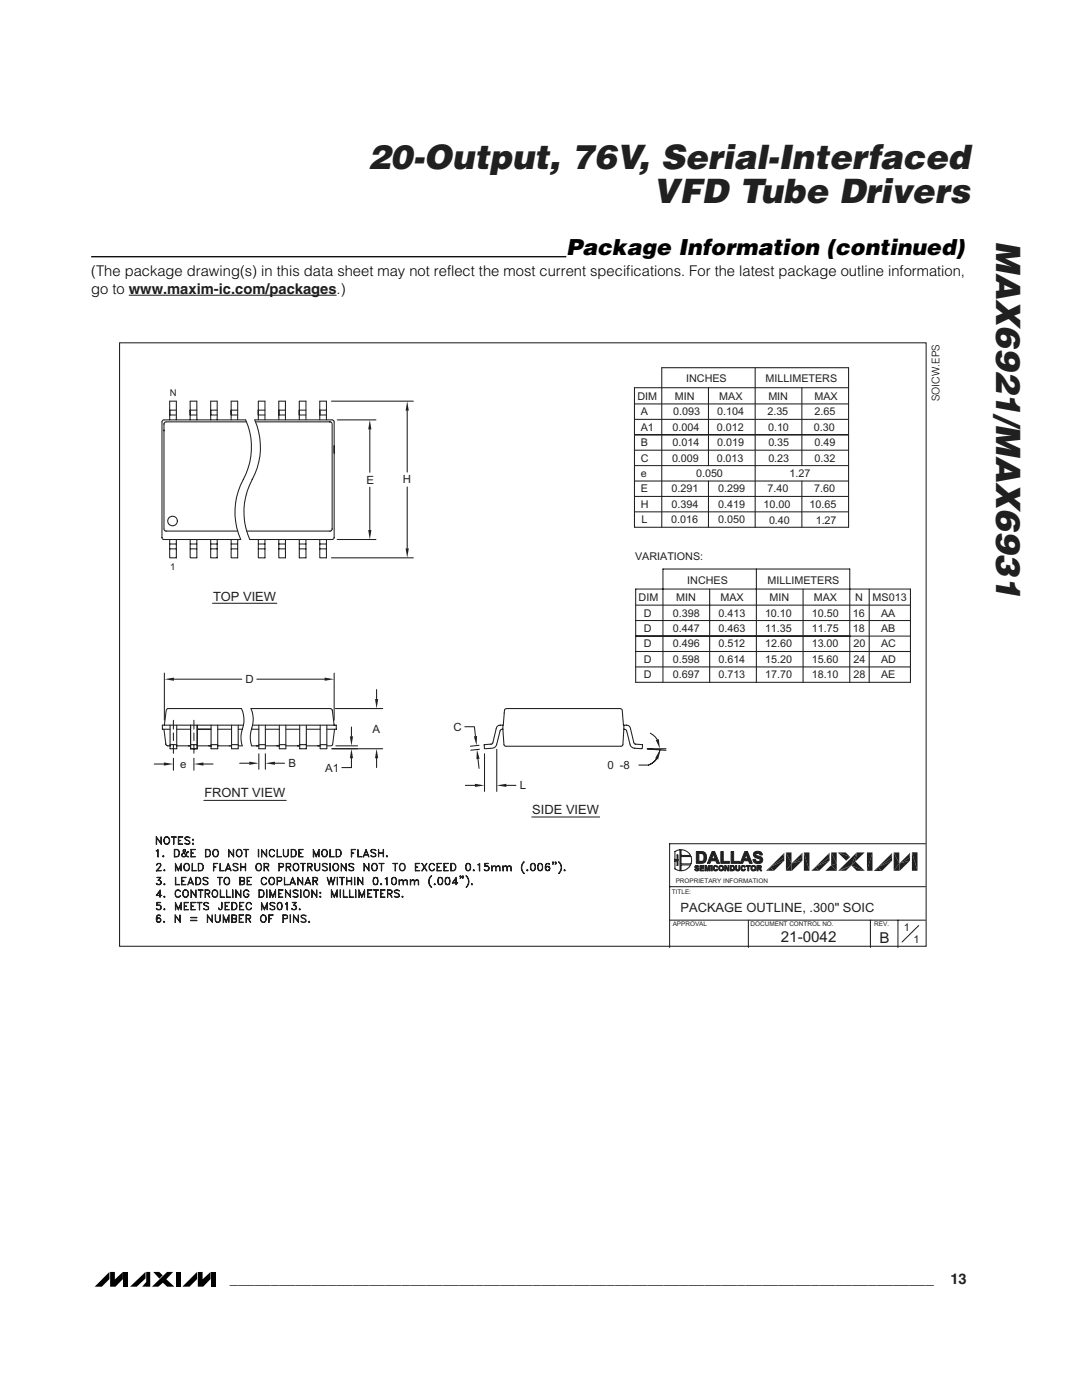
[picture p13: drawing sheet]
<svg xmlns="http://www.w3.org/2000/svg" width="216mm" height="279mm" viewBox="0 0 216 279" stroke-linecap="round" stroke-linejoin="round" font-family="sans-serif">
<defs><g id="words">
<g font-size="6.7" fill="#231f20">
<text x="73.4" y="33.8">20-Output, 76V, Serial-Interfaced</text>
<text x="130.3" y="40.5">VFD Tube Drivers</text>
<text x="198.8" y="48.1" transform="rotate(90 198.8 48.1)">MAX6921/MAX6931</text>
</g>
<text font-size="4.4" x="113" y="50.8">Package Information (continued)</text>
<g font-size="3" fill="#231f20">
<text x="155.8" y="188.1">21-0042</text>
<text x="175.5" y="188.2">B</text>
</g>
<g font-size="2.9">
<text x="18.2" y="55.1">(The package drawing(s) in this data sheet may not reflect the most current specifications. For the latest package outline information,</text>
<text x="18.2" y="58.6">go to www.maxim-ic.com/packages.)</text>
</g>
<g font-size="2.9" fill="#231f20">
<text x="45.9" y="256.3">______________________________________________________________________________________</text>
<text x="189.6" y="256.3">13</text>
</g>
<g font-size="2.6" fill="#231f20">
<text x="42.5" y="119.8">TOP VIEW</text>
<text x="40.8" y="159.2">FRONT VIEW</text>
<text x="106.2" y="162.5">SIDE VIEW</text>
<text x="135.8" y="181.9">PACKAGE OUTLINE, .300&quot; SOIC</text>
</g>
<g font-size="2.3" fill="#231f20">
<text x="73.1" y="96.5">E</text>
<text x="80.4" y="96.5">H</text>
<text x="49" y="136.3">D</text>
<text x="74.3" y="146.2">A</text>
<text x="90.5" y="145.8">C</text>
<text x="36" y="153.3">e</text>
<text x="57.5" y="153.1">B</text>
<text x="64.9" y="154">A1</text>
<text x="121.2" y="153.5">0 -8</text>
<text x="103.7" y="157.5">L</text>
</g>
<g font-size="2.1" fill="#231f20">
<text x="136.9" y="76.3">INCHES</text>
<text x="152.7" y="76.3">MILLIMETERS</text>
<text x="127.2" y="79.8">DIM</text>
<text x="127.9" y="82.9">A</text>
<text x="134.3" y="82.9">0.093</text>
<text x="134.7" y="79.8">MIN</text>
<text x="143.1" y="82.9">0.104</text>
<text x="143.5" y="79.8">MAX</text>
<text x="153.1" y="82.9">2.35</text>
<text x="153.3" y="79.8">MIN</text>
<text x="162.5" y="79.8">MAX</text>
<text x="162.5" y="82.9">2.65</text>
<text x="127.9" y="89.1">B</text>
<text x="127.9" y="86">A1</text>
<text x="134.2" y="89.1">0.014</text>
<text x="134.2" y="86">0.004</text>
<text x="143" y="86">0.012</text>
<text x="143.1" y="89.1">0.019</text>
<text x="153.3" y="86">0.10</text>
<text x="153.3" y="89.1">0.35</text>
<text x="162.4" y="86">0.30</text>
<text x="162.5" y="89.1">0.49</text>
<text x="127.9" y="95.2">e</text>
<text x="127.9" y="92.1">C</text>
<text x="134.1" y="92.1">0.009</text>
<text x="138.9" y="95.2">0.050</text>
<text x="143" y="92.1">0.013</text>
<text x="153.3" y="92.1">0.23</text>
<text x="157.6" y="95.2">1.27</text>
<text x="162.5" y="92.1">0.32</text>
<text x="127.9" y="101.4">H</text>
<text x="127.9" y="98.3">E</text>
<text x="134" y="101.4">0.394</text>
<text x="134" y="98.3">0.291</text>
<text x="143.3" y="101.4">0.419</text>
<text x="143.3" y="98.3">0.299</text>
<text x="152.4" y="101.4">10.00</text>
<text x="153.2" y="98.3">7.40</text>
<text x="161.5" y="101.4">10.65</text>
<text x="162.5" y="98.3">7.60</text>
<text x="128" y="104.4">L</text>
<text x="133.9" y="104.4">0.016</text>
<text x="143.3" y="104.4">0.050</text>
<text x="153.4" y="104.6">0.40</text>
<text x="162.8" y="104.6">1.27</text>
<text x="126.7" y="111.7">VARIATIONS:</text>
<text x="127.4" y="120">DIM</text>
<text x="134.9" y="120">MIN</text>
<text x="137.1" y="116.5">INCHES</text>
<text x="143.8" y="119.9">MAX</text>
<text x="153.2" y="116.5">MILLIMETERS</text>
<text x="153.6" y="120">MIN</text>
<text x="162.4" y="119.9">MAX</text>
<text x="170.6" y="120">N</text>
<text x="174.1" y="120">MS013</text>
<text x="128.5" y="123.1">D</text>
<text x="134.2" y="123.1">0.398</text>
<text x="143.4" y="123.1">0.413</text>
<text x="152.6" y="123.1">10.10</text>
<text x="162" y="123.1">10.50</text>
<text x="170.2" y="123.1">16</text>
<text x="175.8" y="123.1">AA</text>
<text x="128.5" y="129.2">D</text>
<text x="128.5" y="126.2">D</text>
<text x="134.2" y="129.2">0.496</text>
<text x="134.2" y="126.2">0.447</text>
<text x="143.4" y="129.2">0.512</text>
<text x="143.4" y="126.2">0.463</text>
<text x="152.6" y="126.2">11.35</text>
<text x="152.7" y="129.2">12.60</text>
<text x="162" y="129.2">13.00</text>
<text x="162" y="126.2">11.75</text>
<text x="170.2" y="126.2">18</text>
<text x="170.3" y="129.2">20</text>
<text x="175.8" y="129.2">AC</text>
<text x="175.8" y="126.2">AB</text>
<text x="128.5" y="132.3">D</text>
<text x="128.5" y="135.4">D</text>
<text x="134.2" y="132.3">0.598</text>
<text x="134.2" y="135.4">0.697</text>
<text x="143.4" y="132.3">0.614</text>
<text x="143.4" y="135.4">0.713</text>
<text x="152.7" y="132.3">15.20</text>
<text x="152.7" y="135.4">17.70</text>
<text x="162" y="132.3">15.60</text>
<text x="162" y="135.4">18.10</text>
<text x="170.3" y="132.3">24</text>
<text x="170.3" y="135.4">28</text>
<text x="175.8" y="132.3">AD</text>
<text x="175.8" y="135.4">AE</text>
<text x="180.3" y="185.7">1</text>
<text x="182.3" y="188.2">1</text>
</g>
<text font-size="2.1" x="187.4" y="80.1" transform="rotate(-90 187.4 80.1)">SOICW.EPS</text>
<g font-size="1.9" fill="#231f20">
<text x="33.9" y="79">N</text>
<text x="33.9" y="113.7">1</text>
</g>
<g font-size="1.3" fill="#231f20">
<text x="134.1" y="178.3">TITLE:</text>
<text x="134.8" y="176.3">PROPRIETARY INFORMATION</text>
<text x="134.2" y="184.9">APPROVAL</text>
<text x="149.8" y="184.9">DOCUMENT CONTROL NO.</text>
<text x="174.4" y="184.9">REV.</text>
</g>
</g></defs>
<path d="M21.8 253.8v1.5l-1.5 1.5h-1.4zM22 253.8l.9 .1v1.4l1.6-1.5v1.5l-1.5 1.5h-1zM24.7 253.9h.9v2.9h-.9zM26 256.8l3-3v1.3l-1.7 1.7zM29.2 253.8h.8v3h-1.6l.8-1zM30.6 253.8h1.2l.7 .7-.7 .7zM30.3 256.8l3-3h1.2l-1.3 1.5 1.6 1.5h-1.5l-.8-.8-.9 .8zM35.1 253.9h1v2.9h-1zM39.3 253.8v1.5l-1.5 1.5h-1.4zM39.5 253.9l.9-.1v1.5l1.6-1.5v1.5l-1.5 1.5h-1zM42.2 253.8h.9v3h-.9z" fill="#000"/>
<path d="M18.2 51.2h94.8" fill="none" stroke="#000" stroke-width=".26"/>
<path d="M25.7 58.9h41.5" fill="none" stroke="#1c1c1c" stroke-width=".2"/>
<path d="M18.1 63h175.3v131.4h-175.3z" fill-rule="evenodd" fill="#fff"/>
<path d="M23.9 68.4h160.9v120.5h-160.9zM133.6 177h51.1M184.7 168.4h-51.1v20.7M133.6 183.6h51.1M149.3 183.6v5.5M173.7 183.6v5.5M179.2 183.6v5.5M183.3 184.7l-3.3 3.3" fill="none" stroke="#231f20" stroke-width=".21"/>
<path d="M164.7 173.8h2.3" fill="none" stroke="#231f20" stroke-width=".2"/>
<g fill="#231f20">
<path d="M170.9 173.8h1.6z"/>
<path d="M175.2 173l.8 .8z"/>
<path d="M175.2 173l.7 .8h-1.2z"/>
<path d="M174.4 173.8l.8-.8-.5 .8z"/>
<path d="M153.7 173l.8 .8z"/>
<path d="M153.7 173l.6 .8h-1.1z"/>
<path d="M152.9 173.8l.8-.8-.5 .8z"/>
<path d="M162.7 173l.8 .8z"/>
<path d="M162.7 173l.6 .8h-1.1z"/>
<path d="M161.9 173.8l.8-.8-.5 .8z"/>
<path d="M168.7 173.8l1.2-1.1z"/>
<path d="M167.6 173.8l2.3-1.1-1.2 1.1z"/>
<path d="M167.3 173.8l2.6-1.1-2.3 1.1z"/>
<path d="M169.9 172.7l2.6 1.1h-1.6z"/>
<path d="M164.7 173.8l1.1-1.1 1.2 1.1z"/>
<path d="M165.8 172.7l1.2-.4v1.5z"/>
<path d="M157.9 172.3l.1 1.5h-.1z"/>
<path d="M157.9 172.3v1.5h-1.1z"/>
<path d="M179.4 172.3l.1 1.5h-.1z"/>
<path d="M179.4 172.3v1.5h-1.1z"/>
<path d="M169.9 172.7l.8-.8 1.8 1.9z"/>
<path d="M175.2 173l2.8-1.2-2 2z"/>
<path d="M153.7 173l2.8-1.2-2 2z"/>
<path d="M157.9 172.3l2.2-.5-2.1 2z"/>
<path d="M162.7 173l2.8-1.2-2 2z"/>
<path d="M179.4 172.3l2.2-.5-2.1 2z"/>
<path d="M175.2 173l2.8-1.9v.7z"/>
<path d="M162.7 173l2.8-1.9v.7z"/>
<path d="M157.9 172.3l2.2-1.2v.7z"/>
<path d="M153.7 173l2.8-1.9v.7z"/>
<path d="M179.4 172.3l2.2-1.2v.7z"/>
<path d="M175.2 173l2.6-2.6 .2 .7z"/>
<path d="M157.9 172.3l2-1.9 .2 .7z"/>
<path d="M153.7 173l2.6-2.6 .2 .7z"/>
<path d="M165.3 170.4l.2 .7-2.8 1.9z"/>
<path d="M179.4 172.3l2-1.9 .2 .7z"/>
<path d="M177.8 170.4l.2-.2v.9z"/>
<path d="M156.5 170.2v.9l-.2-.7z"/>
<path d="M165.3 170.4l.2-.2v.9z"/>
<path d="M159.9 170.4l.2-.2v.9z"/>
<path d="M181.6 170.2v.9l-.2-.7z"/>
<path d="M165.8 170.1h1.2v2.2z"/>
<path d="M165.8 170.1l1.2 2.2-1.2 .4z"/>
<path d="M167.1 170.1l2.5 .9-.8 .8z"/>
<path d="M160.4 170.1h1.1v3.7z"/>
<path d="M160.4 170.1l1.1 3.7h-1.1z"/>
<path d="M156.8 170.1h1.1v2.2z"/>
<path d="M156.8 170.1l1.1 2.2-1.1 1.5z"/>
<path d="M174.1 170.1v3.7h-1.1z"/>
<path d="M173 170.1h1.1l-1.1 3.7z"/>
<path d="M167.1 170.1h1.6l.9 .9z"/>
<path d="M171 170.1h1.5l-1.8 1.8z"/>
<path d="M170.9 170.1l-.2 1.8z"/>
<path d="M170.9 170.1l-.2 1.8-.8 .8z"/>
<path d="M167.3 173.8l3.6-3.7-1 2.6z"/>
<path d="M178.3 170.1h1.1v2.2z"/>
<path d="M178.3 170.1l1.1 2.2-1.1 1.5z"/>
<path d="M182 170.1h1.1v3.7z"/>
<path d="M182 170.1l1.1 3.7h-1.1z"/>
</g>
<g fill="none" stroke="#231f20" stroke-width=".21">
<path d="M141.4 77.4v15.5M150.7 73.4v31.8M160 77.4v15.5M169.3 77.4h-42.7v27.8h42.7v-31.8h-37.3v31.8M32.5 83.8h16.5a14 14 0 0 1-1 13 13.6 13.6 0 0 0 0 10.9h-15.3l-.3-.2-.1-23.3zM33.9 81.9v.9v-.9M33.9 83.8v-3.7h1.3v3.7M33.9 82.8h1.3M33.9 81.9h1.3M37.9 81.9v.9v-.9M37.9 83.8v-3.7h1.4v3.7M37.9 82.8h1.4"/>
<path d="M37.9 81.9h1.4M42 81.9v.9v-.9M42 83.8v-3.7h1.3v3.7M42 82.8h1.3M42 81.9h1.3M46.1 82.8v-.9v.9h1.3M46.1 81.9h1.3M46.1 83.8v-3.7h1.3v3.7M49.2 84.2h-16.1l-.3 .2-.1 .2 .1 21.2 .3 .2h14.3M50.8 83.8h15.5l.3 .2 .1 23.3-.1 .2-.3 .2h-16.5a13.9 13.9 0 0 1 1.1-13.1 13.4 13.4 0 0 0-.1-10.8zM51 84.2h14.9l.3 .2 .1 21.2-.2 .3-.2 .1h-16.7M51.5 81.9v.9v-.9"/>
<path d="M51.5 82.8h1.4M51.5 81.9h1.4M51.5 83.8v-3.7h1.4v3.7M55.6 81.9v.9v-.9M55.6 83.8v-3.7h1.4v3.7M55.6 82.8h1.4M55.6 81.9h1.4M59.7 81.9v.9v-.9M59.7 83.8v-3.7h1.3v3.7M59.7 82.8h1.3M59.7 81.9h1.3M63.8 81.9v.9v-.9"/>
<path d="M63.8 82.8h1.3M63.8 81.9h1.3M63.8 83.8v-3.7h1.3v3.7M66.1 80.1h16.4M81.3 82v12.2M81.3 97.2v12.2M126.6 86.8h42.7h-42.7M126.6 99.1h42.7M126.6 80.6h42.7M126.6 83.7h42.7M126.6 89.8h42.7M126.6 92.9h42.7"/>
<path d="M126.6 96h42.7M141.4 96v9.2M160 96v9.2M33.9 107.7v3.6h1.3v-3.6M33.9 108.6h1.3M33.9 109.5h1.3M37.9 107.7v3.6h1.4v-3.6M37.9 108.6h1.4M37.9 109.5h1.4M42 107.7v3.6h1.3v-3.6M42 108.6h1.3M42 109.5h1.3"/>
<path d="M46.1 107.7v3.6h1.3v-3.6M46.1 108.6h1.3M46.1 109.5h1.3M51.5 107.7v3.6h1.4v-3.6M51.5 108.6h1.4M51.5 109.5h1.4M55.6 107.7v3.6h1.4v-3.6M55.6 108.6h1.4M55.6 109.5h1.4M59.7 107.7v3.6h1.3v-3.6M59.7 108.6h1.3M59.7 109.5h1.3"/>
<path d="M63.8 107.7v3.6h1.3v-3.6M63.8 108.6h1.3M63.8 109.5h1.3M66.1 111.3h16.4M126.6 102.2h42.7M126.8 117.6h54.9v18.6h-54.9zM141.6 117.6v18.6M150.9 113.6v22.6M160.2 117.6v18.6M173.4 117.6v18.6M42.4 120.4h12.8M126.8 130h54.9"/>
<path d="M126.8 123.8h54.9M126.8 120.8h54.9M126.8 133.1h54.9M132.3 136.2v-22.6h37.3v22.6M169.6 126.9h-42.8h54.9M32.7 145.5l.4 3 .2 .3h.6M32.8 144.7l.4-2.9 .4-.4h14.6a5.9 5.9 0 0 1 0 4.7 5.5 5.5 0 0 0 .1 2.7h-.8M33.9 144.7v4.7h1.4v-4.7M33.9 148.6h1.4M34.6 143.7v1.8M34.6 146.3v1.5M34.6 148.6v1.7"/>
<path d="M35.3 148.8h2.7M35.3 145.5h2.7M38 144.7v4.7h1.4v-4.7M38 148.6h1.4M38.7 143.7v1.8M38.7 146.3v1.5M38.7 148.6v1.7M39.4 145.5h2.7h-2.7M39.4 148.8h2.7M40.7 159.7h16.4M42.1 144.7v4.7h1.3v-4.7M42.1 148.6h1.3"/>
<path d="M43.4 148.8h2.8M43.4 145.5h2.8M46.2 144.7v4.7h1.3v-4.7M46.2 148.6h1.3M47.5 145.5h.9M48.6 144.7h-16.2v.8h1.5M50.2 145.5h1.4M50.4 144.7h16.7v.8h-1.9M51.6 144.7v4.7h1.3v-4.7M51.6 148.6h1.3M52.9 148.8h2.8M52.9 145.5h2.8"/>
<path d="M55.7 144.7v4.7h1.3v-4.7M55.7 148.6h1.3M57 148.8h2.8h-.5M57 145.5h2.8M59.8 144.7v4.7h1.3v-4.7M59.8 148.6h1.3M61.1 148.8h2.8M61.1 145.5h2.8M63.9 144.7v4.7h1.3v-4.7M63.9 148.6h1.3M66.7 144.7l-.4-2.9-.4-.4h-15.8a5.9 5.9 0 0 1 0 4.6 5.4 5.4 0 0 0 .1 2.8h1.4M66.8 145.5l-.5 3.2-.3 .1h-.8"/>
<path d="M100.3 145.5l-.3 .1-.2 .3-.7 2.6a.98 .98 0 0 1-.9 .8l-1.5 .1-.1-.8M100.3 145.5l.3 3.1v.2l.4 .1h23.1l.2-.3 .2-3.1M100.3 144.7v.8M100.4 144.7a1.14 1.14 0 0 0-1.3 .4l-.8 3.3-.1 .1-1.6 .1M100.6 142.3h.1M101.1 141.4h22.7l.4 .4 .2 2.9M124.5 144.7a1.01 1.01 0 0 1 1.3 .7l.7 3 .2 .1 1.5 .1-.1 .8-1.5-.1a.97 .97 0 0 1-.9-.8l-.7-2.6-.2-.3-.3-.1zM31.2 167l.9 1.3 .1-1.3v1.5l-.9-1.3-.1 1.3zM31.2 169.8l.3-.3v1.5v-1.4zM31.3 173.7l.9 .1h-1l.8-.9a.3 .3 0 0 0-.2-.5h-.4l-.1 .2 .2-.3 .5 .1 .1 .2v.3l-.8 .9M31.3 178.7h1h-1.1l.8-1.1v1.5l-.1-1.3-.6 .9M31.3 176.4l.2 .1"/>
<path d="M31.6 175.6a.51 .51 0 0 1 .6 .5 .51 .51 0 0 1-.4 .5 .51 .51 0 0 1-.6-.3h.1a.48 .48 0 0 0 .4 .2 .48 .48 0 0 0 .4-.3M31.8 175.7l.3 .4v.3l-.3 .1M32.1 175.1h-.8h.8l-.5 .6M32.1 175.1l-.6 .6 .5 .1 .1 .2M32.5 170.9l.1-.1 .1 .1-.1 .1zM32.6 170.9h.1M32.7 173.6h.1l.1 .1-.1 .1zM32.7 176.4h.1l.1 .1-.1 .1zM32.7 178.9h.1l.1 .1-.1 .1zM32.8 173.6v.1zM32.8 176.4v.1zM32.8 178.9v.1z"/>
<path d="M32.8 167.2a.56 .56 0 0 1 .7-.2 .56 .56 0 0 1 .4 .6v.3a.58 .58 0 0 1-.6 .6 .58 .58 0 0 1-.6-.6zM33 167.2a.51 .51 0 0 1 .8 .4 .66 .66 0 0 1-.6 .8 .79 .79 0 0 1-.2-1.2zM34.2 167l1 .1zM34.7 167.1v1.4v-1.4M34.8 169.5h.5a.8 .8 0 0 1 .5 .8 .8 .8 0 0 1-.5 .7h-.5zM34.9 169.6a.72 .72 0 0 1 .8 .5 .72 .72 0 0 1-.4 .8h-.4zM35 172.3l.6 1.3 .6-1.3v1.5l-.1-1.2-.5 1.2-.5-1.2-.1 1.2zM35 175.1l.1 1.4 .8 .1h-.9zM35.1 177.8a.52 .52 0 0 1 .5-.2 .52 .52 0 0 1 .4 .3 .54 .54 0 0 0-.6-.2 .54 .54 0 0 0-.4 .5 .65 .65 0 0 0 .7 .8l.3-.3a.54 .54 0 0 1-.6 .4 .54 .54 0 0 1-.5-.6zM35.6 167h.9l-.8 .1v1.3l.8 .1h-.9zM35.7 167.7h.4l-.4 .1M36.2 175.1h.9h-.8v1.4l.8 .1h-.9z"/>
<path d="M36.3 175.8h.5l-.5 .1M36.6 169.6h.4M36.6 177.8a.69 .69 0 0 1 1 .1 .69 .69 0 0 1-.1 1 .69 .69 0 0 1-1-.1 .69 .69 0 0 1 .1-1zM36.7 169.6l-.1 .3 .2 .4 .8 .7a1.48 1.48 0 0 1-1-1.4h.4v.3l-.6 .5a.3 .3 0 0 0 .1 .5h.5l.3-.8 .3-.1-.3 .1M36.8 177.7a.52 .52 0 0 1 .7 .5 .62 .62 0 0 1-.5 .8 .76 .76 0 0 1-.2-1.3zM36.8 172.5l.2-.1a.73 .73 0 0 1 .8 .6 .73 .73 0 0 1-.7 .8l-.3-.2-.1-.4zM36.9 167.2a.68 .68 0 0 1 1 0l-.4-.1-.5 .1v.3l.7 .3a.4 .4 0 0 1 .1 .6l-.5 .1-.4-.2 .4 .1 .5-.1v-.4l-.8-.3zM36.9 169.6l.1 .3-.2 .2a.71 .71 0 0 0-.6 .6l.3 .3a.9 .9 0 0 0 .9-.9M37 172.4a.52 .52 0 0 1 .8 .5 .66 .66 0 0 1-.6 .8 .79 .79 0 0 1-.2-1.3zM37.6 176.2h.9M37.7 176.1h.7M38 175.1l.6 1.5-.6-1.3-.5 1.3z"/>
<path d="M38.1 169.5h.9l-.8 .1v1.3l.8 .1h-.9zM38.1 177.6l1 1.3v-1.3v1.5l-.9-1.3-.1 1.3zM38.2 170.2h.4l-.4 .1M38.3 172.3l.1 1.4 .8 .1h-.9zM38.4 167.6l.2-.1v.2h-.1zM38.4 168.4l.2-.1v.1zM38.5 167.6l.1 .1zM38.5 168.4h.1zM39.1 175.1h.5a.8 .8 0 0 1 .5 .7 .8 .8 0 0 1-.5 .8h-.5zM39.1 175.1h.5a.75 .75 0 0 1 .4 .7 .75 .75 0 0 1-.4 .7h-.5zM39.6 172.3h.5a.8 .8 0 0 1 .5 .8 .8 .8 0 0 1-.5 .7h-.5zM39.6 177.6l.9 .1z"/>
<path d="M39.6 172.4h.5a.75 .75 0 0 1 .4 .6 .75 .75 0 0 1-.4 .7h-.5zM40 177.7v1.4l.1-1.4M40.6 175.1h.5l.4 .2-.4-.2-.5 .2v.3l.8 .4 .1 .4a.68 .68 0 0 1-1 0l.4 .1 .5-.1-.1-.5-.7-.3-.1-.3zM41 169.5h.5a.8 .8 0 0 1 .5 .8 .8 .8 0 0 1-.5 .7h-.5zM41 178.3l.7-.1v-.5h-.7l-.1 1.4v-1.5l.9 .1 .1 .4-.2 .2-.7 .1M41.1 169.6a.72 .72 0 0 1 .8 .5 .72 .72 0 0 1-.4 .8h-.4zM41.4 178.4l.5 .7-.5-.7M42.4 177.8a.69 .69 0 0 1 1 .1 .69 .69 0 0 1-.1 1 .69 .69 0 0 1-1-.1 .69 .69 0 0 1 .1-1zM42.6 172.3h.8l-.7 .1v1.4zM42.6 177.7a.55 .55 0 0 1 .8 .5 .65 .65 0 0 1-.6 .8 .79 .79 0 0 1-.2-1.3zM42.7 173h.4l-.4 .1M42.7 169.6a.71 .71 0 0 1 .9 .7 .71 .71 0 0 1-.9 .6l-.3-.5v-.3z"/>
<path d="M42.7 169.6a.51 .51 0 0 1 .8 .5 .66 .66 0 0 1-.6 .8 .79 .79 0 0 1-.2-1.3zM43.4 175.1h.9zM43.8 175.1v1.5l.1-1.5M43.9 172.3v1.4l.8 .1h-.8zM43.9 177.6l.1 1.4 .8 .1h-.9zM44.8 175.3l.2-.2a.73 .73 0 0 1 .9 .7 .73 .73 0 0 1-.8 .8l-.3-.2-.1-.4zM45 175.2a.49 .49 0 0 1 .8 .4 .66 .66 0 0 1-.5 .9 .71 .71 0 0 1-.6-.5 .71 .71 0 0 1 .3-.8zM45.1 173.4h.9M45.2 177.6v1.4l.8 .1h-.8zM45.2 173.4h.7M45.5 172.3l.6 1.5-.6-1.3-.5 1.3zM45.6 169.5l1 1.3v-1.3v1.5l-.9-1.3-.1 1.3z"/>
<path d="M46.4 177.6l.1 1.5zM46.6 172.4l.5-.1 .4 .2h-.2a.51 .51 0 0 0-.7 0v.3l.7 .3a.39 .39 0 0 1 .2 .4 .39 .39 0 0 1-.4 .3l-.6-.2 .3 .1 .6-.1-.1-.5-.7-.3-.1-.3zM47.1 177.6l.9 1.3 .1-1.3v1.5l-1-1.3v1.3zM47.4 169.6a.71 .71 0 0 1 .9 .7 .71 .71 0 0 1-.9 .6l-.3-.5v-.3zM47.4 169.6a.51 .51 0 0 1 .8 .5 .66 .66 0 0 1-.6 .8 .79 .79 0 0 1-.2-1.3zM47.9 175.8l.7-.1v-.5l-.7-.1v1.4l.7-.1v-.5h-.7M48 172.3l.1 1.5zM48.1 173h.8M48.1 173.1h.8M48.4 175.8l.4 .3-.1 .3-.3 .2h-.5v-1.5l.8 .1 .1 .4-.4 .3M48.6 169.5l1 .1zM48.7 177.8a.52 .52 0 0 1 .5-.2 .52 .52 0 0 1 .5 .3 .54 .54 0 0 0-.6-.2 .54 .54 0 0 0-.5 .5v.3a.5 .5 0 0 0 .4 .5 .5 .5 0 0 0 .6-.3v-.2l-.3-.1h.4a.55 .55 0 0 1-.5 .7 .55 .55 0 0 1-.6-.6z"/>
<path d="M48.9 172.3l.1 1.5zM49.1 169.6v1.4l.1-1.4M49.3 175.1h.9h-.8v1.4l.8 .1h-.9zM49.4 175.8h.4l-.4 .1M51.2 172.5l.1-.1a.75 .75 0 0 1 .9 .5 .75 .75 0 0 1-.4 .9 .79 .79 0 0 1-.7-.5 .79 .79 0 0 1 .1-.8zM51.3 172.4a.52 .52 0 0 1 .8 .5 .66 .66 0 0 1-.6 .8 .79 .79 0 0 1-.2-1.3zM51.5 169.5l.1 1.5zM51.7 177.6h.5a.8 .8 0 0 1 .5 .7 .8 .8 0 0 1-.5 .8h-.5zM51.8 177.7a.73 .73 0 0 1 .8 .3 .73 .73 0 0 1-.2 .9l-.6 .1zM52.2 169.5l.9 1.3 .1-1.3v1.5l-.9-1.3-.1 1.3zM52.3 175.3l.5-.2 .4 .3a.55 .55 0 0 0-.6-.3 .55 .55 0 0 0-.4 .5 .66 .66 0 0 0 .6 .9l.4-.3a.56 .56 0 0 1-.6 .4 .56 .56 0 0 1-.5-.6zM52.8 173l.7-.1v-.5h-.7l-.1 1.4v-1.5l.9 .1v.4l-.1 .2-.7 .1"/>
<path d="M53.1 173.1l.5 .7-.4-.7M53.2 177.6l.1 1.5zM53.8 175.3l.1-.2a.73 .73 0 0 1 .9 .7 .73 .73 0 0 1-.7 .8l-.3-.2-.2-.4zM53.9 177.6l.5 1.3 .6-1.3v1.5l-.1-1.2-.5 1.2-.5-1.2v1.2zM53.9 175.2a.52 .52 0 0 1 .8 .4 .66 .66 0 0 1-.6 .9 .79 .79 0 0 1-.2-1.3zM54 169.6l.4-.1 .4 .4a.53 .53 0 0 0-.6-.3 .53 .53 0 0 0-.4 .5 .66 .66 0 0 0 .6 .8l.4-.3a.54 .54 0 0 1-.6 .4 .54 .54 0 0 1-.5-.6l.1-.5zM55.3 169.5l.1 1.4 .8 .1h-.9zM55.4 175.8l.7-.1v-.5l-.7-.1-.1 1.5v-1.5l.9 .1v.4l-.1 .2-.7 .1M55.6 177.6h.9l-.8 .1v1.3l.8 .1h-.9zM55.7 178.3h.4l-.4 .1M55.7 173l.8-.1v-.5h-.8v1.4v-1.5l.8 .1 .1 .4-.1 .2-.8 .1M56.5 169.5l.2 1.3 .3 .1 .4-.1 .1-1.3v1.1a.51 .51 0 0 1-.5 .4 .51 .51 0 0 1-.5-.4z"/>
<path d="M56.7 175.1l.1 1.4 .8 .1h-.9zM57 177.6l.9 1.3 .1-1.3v1.5l-1-1.3v1.3zM57.2 173l.7-.1v-.5h-.7l-.1 1.4v-1.5l.9 .1v.4l-.1 .2-.7 .1M57.5 173.1l.5 .7-.4-.7M58 176.2h.8M58 176.1h.8M58.1 169.5h.5a.8 .8 0 0 1 .5 .8 .8 .8 0 0 1-.5 .7h-.5zM58.2 169.6a.72 .72 0 0 1 .9 .4 .72 .72 0 0 1-.5 .9h-.4zM58.4 175.1l.6 1.5-.6-1.3-.6 1.3zM58.5 177.8a.68 .68 0 0 1 1 0l-.4-.1-.5 .1v.3l.7 .3a.38 .38 0 0 1 0 .6 .71 .71 0 0 1-.8-.1l.3 .1 .6-.1-.1-.4-.7-.3zM58.6 172.5l.2-.1a.71 .71 0 0 1 .9 .6 .71 .71 0 0 1-.9 .7l-.3-.5zM58.8 172.4a.52 .52 0 0 1 .8 .5 .66 .66 0 0 1-.6 .8 .79 .79 0 0 1-.2-1.3z"/>
<path d="M59.4 175.1l1 1.3v-1.3v1.5l-.9-1.3-.1 1.3zM59.6 169.5h.9l-.8 .1v1.3l.8 .1h-.9zM59.7 170.2h.4l-.4 .1M60 172.3l.9 .1zM60 177.6l.1 1.5zM60.4 172.4v1.4l.1-1.4M60.7 177.8a.69 .69 0 0 1 1 .1 .69 .69 0 0 1-.1 1 .69 .69 0 0 1-1-.1 .69 .69 0 0 1 .1-1zM60.9 177.7a.55 .55 0 0 1 .8 .5 .65 .65 0 0 1-.6 .8 .79 .79 0 0 1-.2-1.3zM61 176.2h.9M61.1 176.1h.7M61.4 173l.8-.1v-.5h-.8v1.4v-1.5l.8 .1 .1 .2-.1 .4-.8 .1M61.4 175.1l.6 1.5-.6-1.3-.5 1.3z"/>
<path d="M61.8 173.1l.5 .7-.4-.7M62.2 177.6l1 1.3v-1.3v1.5l-.9-1.3-.1 1.3zM62.5 169.5l.6 1.3 .6-1.3v1.5l-.1-1.1-.5 1.1-.5-1.1-.1 1.1zM62.5 175.8l.7-.1v-.5l-.7-.1v1.5v-1.5l.8 .1 .1 .4-.2 .2-.7 .1M62.8 172.3l.2 1.3 .2 .1 .5-.1 .1-1.3v1.1a.51 .51 0 0 1-.5 .4 .51 .51 0 0 1-.5-.4zM62.9 175.9l.5 .7-.4-.7M63.8 178.2l.2-.1v.1l-.1 .1zM63.8 178.9h.2v.1l-.1 .1zM63.9 178.2h.1M63.9 178.9l.1 .1zM64.3 169.7l.2-.1a.73 .73 0 0 1 .9 .6 .73 .73 0 0 1-.8 .8l-.4-.6zM64.3 172.5l.4-.2 .5 .1 .1 .1h-.1a.51 .51 0 0 0-.8 0l.1 .3 .6 .3a.39 .39 0 0 1 .2 .4 .39 .39 0 0 1-.3 .3l-.7-.2 .4 .1 .6-.1-.1-.4-.8-.4z"/>
<path d="M64.5 169.6a.52 .52 0 0 1 .8 .5 .66 .66 0 0 1-.6 .8 .79 .79 0 0 1-.2-1.3zM65.3 175.1l.4 1.3 .4-1.3 .3 1.3 .4-1.3-.4 1.5-.3-1.3-.4 1.3zM65.8 169.5l.1 1.4 .8 .1h-.9zM65.8 172.3l.1 1.5zM66.1 177.6l.6 1.3 .6-1.3v1.5l-.1-1.2-.5 1.2-.5-1.2-.1 1.2zM66.7 172.4a.71 .71 0 0 1 .9 .6 .71 .71 0 0 1-.9 .7l-.3-.5v-.3zM66.7 172.4a.51 .51 0 0 1 .8 .5 .66 .66 0 0 1-.6 .8 .79 .79 0 0 1-.2-1.3zM67.1 169.5h.5a.8 .8 0 0 1 .5 .8 .8 .8 0 0 1-.5 .7h-.5zM67.1 169.6h.5a.75 .75 0 0 1 .4 .7 .75 .75 0 0 1-.4 .6h-.5zM67.3 175.1v1.5zM67.8 175.1h.9zM67.9 177.6v1.5z"/>
<path d="M68.1 172.3l.9 1.3 .1-1.3v1.5l-1-1.3v1.3zM68.2 175.1v1.5l.1-1.5M68.5 177.6l.1 1.4 .8 .1h-.9zM69.1 175.1l.1 1.5zM69.2 175.8h.9M69.2 175.9h.9M69.7 172.4l.5-.1 .4 .2h-.2a.51 .51 0 0 0-.7-.1v.4l.7 .3a.39 .39 0 0 1 .2 .4 .39 .39 0 0 1-.4 .3l-.6-.2 .3 .1 .6-.1-.1-.5-.7-.3-.1-.3zM69.7 177.6l.1 1.4 .8 .1h-.9zM70.1 175.1l.1 1.5zM70.1 169.5h.9l-.8 .1v1.4zM70.2 170.2h.4l-.4 .1M70.7 175.1l.1 1.5z"/>
<path d="M71 177.6v1.5zM71.4 169.5l.1 1.4 .8 .1h-.9zM71.4 175.1l.9 1.3 .1-1.3v1.5l-.9-1.3-.1 1.3zM71.6 177.6l.6 1.3 .6-1.3v1.5l-.1-1.2-.5 1.2-.5-1.2-.1 1.2zM72.6 172.3l1 1.3v-1.3v1.5l-.9-1.3-.1 1.3zM72.6 170.6h.9M72.7 170.6h.7M73 169.5l.6 1.5-.6-1.3-.5 1.3zM73.3 177.6h.9l-.8 .1v1.3l.8 .1h-.9zM73.4 178.3h.4l-.4 .1M74.1 169.6l.5-.1 .4 .2h-.1a.51 .51 0 0 0-.8 0v.3l.7 .3a.39 .39 0 0 1 .2 .4 .39 .39 0 0 1-.4 .3l-.5-.1-.1-.1h.1a.51 .51 0 0 0 .8 0l-.1-.4-.7-.4-.1-.3zM74.4 172.4a.71 .71 0 0 1 .9 .6 .71 .71 0 0 1-.9 .7l-.3-.5v-.3z"/>
<path d="M74.4 172.4a.51 .51 0 0 1 .8 .5 .66 .66 0 0 1-.6 .8 .79 .79 0 0 1-.2-1.3zM74.6 177.6l.9 .1zM74.6 175.1a.53 .53 0 0 1 .8 .3v.3a.66 .66 0 0 1-.5 .9 .99 .99 0 0 1-.3-1.5zM74.6 176.4h.6M74.6 175.2h.6M74.7 175.1l-.2 .6 .2 .8M75 177.7v1.4l.1-1.4M75.1 175.1l.3 .6-.3 .8M75.5 169.5l.1 1.5zM75.6 170.2h.8M75.6 170.3h.8M75.7 172.3l.9 .1z"/>
<path d="M75.9 176.4h.2l.1 .1-.2 .1zM75.9 177.6h.9l-.8 .1v1.3l.8 .1h-.9zM76 176.4l.1 .1zM76 178.3h.4l-.4 .1M76.1 172.4v1.4l.1-1.4M76.4 169.5l.1 1.5zM76.9 175.4l.3-.3v1.5v-1.4zM77.2 170.9h.1M77.2 170.8l.1 .1-.1 .1-.1-.1zM77.4 178.3l.7-.1v-.5h-.7l-.1 1.4v-1.5l.9 .1 .1 .4-.2 .2-.7 .1M77.7 178.4l.6 .7-.5-.7M78.3 175.1a.54 .54 0 0 1 .7 .3l.1 .3a.66 .66 0 0 1-.6 .9 .99 .99 0 0 1-.2-1.5z"/>
<path d="M78.3 176.4h.6M78.3 175.2h.6M78.4 172.3l.9 .1zM78.4 175.1a1.08 1.08 0 0 0 0 1.4M78.7 177.8a.68 .68 0 0 1 1 0l-.4-.1-.5 .1v.3l.7 .3a.38 .38 0 0 1 .1 .6 .71 .71 0 0 1-.9-.1l.3 .1 .6-.1v-.4l-.8-.3zM78.8 172.4v1.4l.1-1.4M78.8 175.1l.2 .6-.2 .8M79.6 175.6l.1 1zM79.7 175.9l.4-.3h.3l.1 1-.1-.9-.3-.1zM80 172.4a.71 .71 0 0 1 .9 .6 .71 .71 0 0 1-.9 .7l-.3-.5v-.3zM80 172.4a.51 .51 0 0 1 .8 .5 .66 .66 0 0 1-.4 .8 .72 .72 0 0 1-.7-.5 .72 .72 0 0 1 .3-.8zM80.2 178.9l.2 .1-.1 .1z"/>
<path d="M80.3 178.9l.1 .1zM80.5 175.9l.4-.3h.3l.1 1-.1-.7a.3 .3 0 0 0-.5-.2zM81.9 175.6v1zM82.2 175.6h.5v1l-.1-.9-.3-.1-.4 .3zM82.9 172.3h.8l-.7 .1v1.3l.7 .1h-.8zM83 173h.4l-.4 .1M83 175.6h.5v1l-.1-.9-.3-.1-.4 .3zM84.2 172.3l1 1.5zM85.1 172.3l-.9 1.5zM85.9 172.4l.2-.1a.5 .5 0 0 1 .6 .3 .53 .53 0 0 0-.6-.2 .53 .53 0 0 0-.4 .5 .66 .66 0 0 0 .7 .8l.3-.3a.56 .56 0 0 1-.6 .4 .56 .56 0 0 1-.5-.6v-.3zM85.9 174.9l.2-.1a1.48 1.48 0 0 0 0 2.3 1.42 1.42 0 0 1-.2-2.2zM86.6 176.4l.3 .1-.2 .1z"/>
<path d="M86.7 176.4l.1 .1zM87.2 172.3h.9l-.8 .1v1.3l.8 .1h-.9zM87.3 173h.4l-.4 .1M87.6 175.1a.54 .54 0 0 1 .7 .3l.1 .3a.66 .66 0 0 1-.6 .9 .98 .98 0 0 1-.2-1.5zM87.6 176.4h.6M87.6 175.2h.6M87.7 175.1a1.08 1.08 0 0 0 0 1.4M88.1 175.1l.2 .6-.2 .8M88.6 172.3h.9l-.8 .1v1.3l.8 .1h-.9zM88.7 173h.4l-.4 .1M89 175.1a.53 .53 0 0 1 .7 .3l.1 .3a.66 .66 0 0 1-.6 .9 .99 .99 0 0 1-.2-1.5zM89 176.4h.6"/>
<path d="M89 175.2h.6M89.1 175.1l-.2 .6 .2 .8M89.5 175.1l.2 .6-.2 .8M90 172.3h.5a.8 .8 0 0 1 .5 .8 .8 .8 0 0 1-.5 .7h-.5zM90 172.4a.75 .75 0 0 1 .8 .3 .75 .75 0 0 1 0 .9l-.8 .1zM90.3 176.1l1 .1h-1l.7-1.1v1.5v-1.3l-.7 .9M91.8 174.9h.1zM91.9 175.2l.1-.3-.2 .1v-.2l.2 .1v.2l-.2 .2M91.9 175l.1 .1M92.3 174.9h.1zM92.4 175.2l.1-.3-.2 .1v-.2l.2 .1v.2l-.2 .2M92.4 175l.1 .1"/>
<path d="M93 174.8a1.4 1.4 0 0 1 0 2.3 1.54 1.54 0 0 0 0-2.3zM93.1 172.4a.52 .52 0 0 1 .7 .2l.1 .3a.66 .66 0 0 1-.6 .9 .98 .98 0 0 1-.2-1.4zM93.1 173.6h.6M93.1 172.4h.6M93.2 172.4l-.2 .5 .2 .8M93.6 172.4l.2 .5-.2 .8M94.1 176.4l.2 .1-.2 .1zM94.1 176.4l.1 .1zM94.4 173.6h.2v.1l-.1 .1zM94.5 173.6l.1 .1zM95.4 172.6l.3-.3v1.5l-.1-1.4zM96.7 173.6l.2 .1"/>
<path d="M97.2 172.9a.47 .47 0 0 1 .3 .4 .47 .47 0 0 1-.3 .4M97.5 173.1a.58 .58 0 0 0-.8-.2v-.6h.7l-.6 .1-.1 .5a.54 .54 0 0 1 .8 .1 .54 .54 0 0 1-.1 .7 .54 .54 0 0 1-.8-.2h.1a.47 .47 0 0 0 .4 .2 .47 .47 0 0 0 .4-.3M98.1 172.8l.1 1zM98.2 173.1a.53 .53 0 0 1 .7-.2l.1 .9-.1-.7a.3 .3 0 0 0-.5-.2zM99 173.1a.53 .53 0 0 1 .7-.2l.1 .9-.1-.7a.3 .3 0 0 0-.5-.2zM100.3 172.8l.1 1zM100.4 173.1a.54 .54 0 0 1 .7-.2l.1 .9-.1-.9h-.3zM101.2 173.1a.53 .53 0 0 1 .7-.2l.1 .9-.1-.7a.3 .3 0 0 0-.5-.2zM104.4 172.1l.2-.1a1.54 1.54 0 0 0 0 2.3 1.47 1.47 0 0 1-.2-2.2zM105.1 173.6l.2 .1-.1 .1zM105.2 173.6l.1 .1zM106.1 172.4a.53 .53 0 0 1 .7 .2v.3a.66 .66 0 0 1-.5 .9 .99 .99 0 0 1-.2-1.4z"/>
<path d="M106.1 173.6h.5M106.1 172.4h.5M106.1 163h13.5M106.1 172.4l-.2 .5 .2 .8M106.6 172.4l.2 .5-.2 .8M107.5 172.4a.56 .56 0 0 1 .7 .2l.1 .3a.66 .66 0 0 1-.4 .9h-.2a.96 .96 0 0 1-.2-1.4zM107.5 173.6h.6M107.5 172.4h.6M107.6 172.4l-.2 .5 .2 .8M108 172.4a1.08 1.08 0 0 1 0 1.3M108.9 173.4l.3 .3 .5-.3M108.9 173.2l.3-.3 .5 .3"/>
<path d="M109 172.4h.6M109.1 172.4l-.2 .2a.9 .9 0 0 0 .3 1.1M109.2 172.9l-.3 .4M109.4 172.9a.43 .43 0 0 1 .2 .7l-.2 .1M109.5 172.4l.2 .1-.1-.1a.54 .54 0 0 0-.7 .2 .86 .86 0 0 0 .3 1.2 .48 .48 0 0 0 .5-.7 .48 .48 0 0 0-.8 0M110.3 172.1h.1zM110.4 172.4l.1-.3-.2 .1v-.2l.2 .1v.2l-.3 .2M110.4 172.2l.1 .1M110.8 172.1h.1M110.9 172.4l.1-.3h-.2v-.1l.2 .3-.2 .2M110.9 172.2l.1 .1M111.5 172a1.4 1.4 0 0 1 0 2.3 1.53 1.53 0 0 0 0-2.3z"/>
<path d="M112.6 173.6l.2 .1-.2 .1zM112.6 173.6l.1 .1zM134.7 169.9l1-.3v4.2l-1-.4v-1.6h.4v.9h.2v-2.1h-.2v1h-.4zM135.9 172.6h1.9a2.11 2.11 0 0 1-1.9 1.2zM135.9 169.6a2.16 2.16 0 0 1 1.9 1.1h-1.9zM135.9 170.9h2l.1 .5-.1 1h-2zM31.3 183.7l.3 .3 .5-.3M31.3 183.5l.3-.3 .3 .1 .2 .2M31.3 181.4l.2 .1M31.4 182.7h.6M31.5 182.7l-.2 .2a.92 .92 0 0 0 .2 1.1M31.5 183.2l-.2 .4"/>
<path d="M31.8 183.2l.3 .4-.3 .4M31.8 180.7a.46 .46 0 0 1 .3 .4 .46 .46 0 0 1-.3 .4M31.9 182.7l.2 .1a.44 .44 0 0 0-.5-.2 .44 .44 0 0 0-.3 .3 .86 .86 0 0 0 .3 1.2 .46 .46 0 0 0 .5-.7 .46 .46 0 0 0-.8 0M32.1 181a.61 .61 0 0 0-.8-.3v-.6h.8l-.7 .1-.1 .5a.53 .53 0 0 1 .8 .1 .53 .53 0 0 1-.2 .8 .53 .53 0 0 1-.7-.3l.1 .2a.55 .55 0 0 0 .8-.3M32.7 184h.1zM32.7 181.5l.1-.1 .1 .1-.1 .1zM32.7 183.9l.1 .1v.1l-.2-.1zM32.8 181.5h.1M34.9 182.6l1 1.3 .1-1.3v1.5l-1-1.3-.1 1.3zM35 180.1l.6 1.3 .6-1.3v1.5l-.1-1.1-.5 1.1-.5-1.1-.1 1.1zM36.8 180.1h.8l-.8 .1v1.3l.8 .1h-.8zM36.8 180.8h.5l-.5 .1"/>
<path d="M38 183.1l1.3 .1zM38 183.7h1.3zM38.1 180.1h.9l-.8 .1v1.3l.8 .1h-.9zM38.2 180.8h.4l-.4 .1M39.3 180.1l1 .1zM39.8 180.2v1.4v-1.4M40.6 180.3a.68 .68 0 0 1 1 0l-.3-.1-.6 .1 .1 .3 .6 .3a.38 .38 0 0 1 .1 .6 .71 .71 0 0 1-.9-.1l.4 .1 .6-.1-.1-.4-.7-.3zM41.4 182.6l.9 1.3 .1-1.3v1.5l-1-1.3v1.3zM42.9 182.6l.2 1.3 .3 .1 .4-.1 .1-1.3v1.1a.51 .51 0 0 1-.5 .4 .51 .51 0 0 1-.5-.4zM44.2 180.1l.1 1.1-.1 .3-.3 .1-.3-.4 .1 .3h.5zM44.5 182.6l.6 1.3 .6-1.3v1.5l-.1-1.1-.5 1.1-.5-1.1-.1 1.1zM44.9 180.1h.9l-.8 .1v1.3l.8 .1h-.9z"/>
<path d="M45 180.8h.4l-.4 .1M46.3 180.1h.5a.79 .79 0 0 1 .5 .7 .79 .79 0 0 1-.5 .8h-.5zM46.3 180.2a.74 .74 0 0 1 .9 .3 .74 .74 0 0 1-.2 1h-.7zM46.3 183.3l.8-.1v-.5h-.8v1.3h.8v-.5l-.8-.1M46.8 183.3l.4 .3a.39 .39 0 0 1-.4 .5h-.5v-1.5h.5l.3 .1 .1 .4-.4 .3M47.7 182.6h.9l-.8 .1v1.3l.8 .1h-.9zM47.8 180.1h.8l-.7 .1v1.3l.7 .1h-.8zM47.8 183.3h.4l-.4 .1M47.9 180.8h.4l-.4 .1M49.2 183.3l.7-.1v-.5h-.7l-.1 1.4v-1.5h.6l.3 .3-.1 .4-.7 .1M49.2 180.3a.51 .51 0 0 1 .5-.2 .51 .51 0 0 1 .5 .4 .53 .53 0 0 0-.6-.3 .53 .53 0 0 0-.4 .5 .65 .65 0 0 0 .6 .8l.4-.3a.54 .54 0 0 1-.7 .4 .54 .54 0 0 1-.4-.6zM49.5 183.4l.5 .7-.4-.7"/>
<path d="M52.1 182.8a.69 .69 0 0 1 1 .1 .69 .69 0 0 1-.1 1 .69 .69 0 0 1-1-.1 .69 .69 0 0 1 .1-1zM52.2 180.1l.6 1.3 .5-1.3v1.5v-1.1l-.5 1.1-.5-1.1-.1 1.1zM52.3 182.7a.51 .51 0 0 1 .8 .5 .66 .66 0 0 1-.6 .8 .8 .8 0 0 1-.2-1.3zM53.6 182.6h.9l-.8 .1v1.4zM53.7 183.3h.4l-.4 .1M53.9 180.3a.68 .68 0 0 1 1 0l-.4-.1-.6 .1 .1 .3 .6 .3a.38 .38 0 0 1 .1 .6 .71 .71 0 0 1-.8-.1l.3 .1 .6-.1-.1-.4-.7-.3zM55.5 180.2a.48 .48 0 0 1 .7 .2l.1 .3a.63 .63 0 0 1-.6 .9 .91 .91 0 0 1-.2-1.4zM55.5 181.5h.6M55.5 180.2h.6M55.6 180.2l-.2 .5 .2 .8M56 180.2l.2 .5-.2 .8M56.5 183.3l.8-.1v-.5h-.8v1.4v-1.5h.6l.2 .1v.5l-.8 .2"/>
<path d="M57 180.4l.3-.3v1.5v-1.4zM57.9 182.6l.1 1.5zM58.3 181.4l.2 .1M58.6 182.6l.9 1.3 .1-1.3v1.5l-1-1.3v1.3zM58.6 180.7a.5 .5 0 0 1 .6 .4 .5 .5 0 0 1-.4 .5 .5 .5 0 0 1-.6-.3l.1 .2a.55 .55 0 0 0 .8-.3M58.8 180.7l.3 .4v.3l-.3 .1M59.1 180.2l-.8-.1h.8l-.5 .6M59.1 180.1l-.5 .6 .4 .1 .1 .2M59.7 181.5l.2-.1v.1l-.1 .1zM59.8 181.5h.1M60.1 182.8a.67 .67 0 0 1 1 0l-.4-.1-.6 .1 .1 .3 .7 .3a.37 .37 0 0 1 .2 .4 .37 .37 0 0 1-.4 .3l-.5-.1-.1-.1h.1a.51 .51 0 0 0 .8 0l-.1-.4-.7-.3zM61.6 184l.1-.1 .1 .1z"/>
<path d="M61.7 184h.1"/>
</g>
<g fill="#231f20" stroke="#231f20" stroke-width=".2">
<path d="M139.7 170.3l1-.1 .2 .4v.9l-.1 .5-1.3-.1a.86 .86 0 0 0 1-.4 .86 .86 0 0 0-.2-1z" fill-rule="evenodd"/>
<path d="M138.9 169.9l1.4 .1 .4 .2-1.2 .1v1.6l1.3 .1-.2 .1a1.97 1.97 0 0 1-1.7 .2z" fill-rule="evenodd"/>
<path d="M142.1 169.9h.5l-.6 1.5 .8 .4h-.9l-.2 .5h-.5z" fill-rule="evenodd"/>
<path d="M142.6 169.9l1 2.4h-.6l-.2-.5-.8-.4h.7l-.4-.9z" fill-rule="evenodd"/>
<path d="M143.8 169.9h.5v2h1.2v.4h-1.7z" fill-rule="evenodd"/>
<path d="M145.9 169.9h.5v2h1.2v.4h-1.7z" fill-rule="evenodd"/>
<path d="M148.6 169.9h.5l-.5 1.5 .8 .4h-1l-.2 .5h-.5z" fill-rule="evenodd"/>
<path d="M149.1 169.9l1 2.4h-.5l-.2-.5-.8-.4h.6l-.3-.9z" fill-rule="evenodd"/>
<path d="M150.2 171.5h.5l.2 .3 1.2 .2a1.06 1.06 0 0 1-1.1 .3 1.06 1.06 0 0 1-.8-.8z" fill-rule="evenodd"/>
<path d="M150.4 170.3h.8l-.3 .1v.3l.8 .2a.68 .68 0 0 1 .4 1.1h-.9l.4-.1 .1-.4-.6-.2a.73 .73 0 0 1-.7-1z" fill-rule="evenodd"/>
<path d="M150.4 170.2a1 1 0 0 1 1.7 .4h-.5l-.1-.2z" fill-rule="evenodd"/>
<path d="M138.6 173.5l.8 .2a.48 .48 0 0 1-.4 .1 .48 .48 0 0 1-.4-.3z" fill-rule="evenodd"/>
<path d="M138.7 172.9h.4l-.2 .1 .1 .1a.38 .38 0 0 1 .4 .2 .38 .38 0 0 1 0 .4l-.3-.1h.1a.36 .36 0 0 0-.4-.4z" fill-rule="evenodd"/>
<path d="M138.7 172.9a.45 .45 0 0 1 .8 .1z" fill-rule="evenodd"/>
<path d="M139.7 172.7h.8v.2h-.6v.2h.5v.2h-.5v.3h.6v.2h-.8z" fill-rule="evenodd"/>
<path d="M141.4 172.7h.3l-.2 .3-.2 .8h-.2z" fill-rule="evenodd"/>
<path d="M141.7 172.7v1.1h-.2v-.8z" fill-rule="evenodd"/>
<path d="M140.7 172.7h.3l-.1 1.1h-.2z" fill-rule="evenodd"/>
<path d="M141 172.7l.2 .8-.1 .3-.2-.8z" fill-rule="evenodd"/>
<path d="M142.5 173.7l.5-.1v-.2l.3 .1-.3 .3z" fill-rule="evenodd"/>
<path d="M142.5 172.9h.3a.39 .39 0 0 0-.3 .4 .39 .39 0 0 0 .3 .3h-.4l-.1-.5z" fill-rule="evenodd"/>
<path d="M142.5 172.9a.49 .49 0 0 1 .8 .1z" fill-rule="evenodd"/>
<path d="M143.5 172.9h.4l-.3 .2 .1 .4 .6 .2a.55 .55 0 0 1-.8-.1 .55 .55 0 0 1 0-.7z" fill-rule="evenodd"/>
<path d="M143.5 172.9a.55 .55 0 0 1 .8 0 .55 .55 0 0 1 0 .8l-.4-.1a.38 .38 0 0 0 .3-.3 .38 .38 0 0 0-.3-.4z" fill-rule="evenodd"/>
<path d="M145.3 172.7h.2v1.1h-.3z" fill-rule="evenodd"/>
<path d="M144.8 172.7l.5 .8-.1 .3-.4-.7z" fill-rule="evenodd"/>
<path d="M146 172.9l.5 .1v.6h-.6l.5-.1v-.4z" fill-rule="evenodd"/>
<path d="M145.7 172.7l.8 .2h-.6v.7h.6l-.2 .2h-.6z" fill-rule="evenodd"/>
<path d="M146.8 172.7h.2v.8l.2 .1-.3 .1z" fill-rule="evenodd"/>
<path d="M147.4 172.7h.2v.8a.45 .45 0 0 1-.3 .3 .45 .45 0 0 1-.4-.1l.5-.2z" fill-rule="evenodd"/>
<path d="M148 173.7l.5-.1 .1-.2 .2 .1-.3 .3z" fill-rule="evenodd"/>
<path d="M148 172.9h.3l-.2 .2v.3l.2 .2h-.4l-.1-.3z" fill-rule="evenodd"/>
<path d="M148 172.9a.48 .48 0 0 1 .7 .1z" fill-rule="evenodd"/>
<path d="M148.9 172.7h.8v.2h-.3v.9h-.2v-.9h-.3z" fill-rule="evenodd"/>
<path d="M149.9 172.9h.4a.38 .38 0 0 0-.3 .4 .38 .38 0 0 0 .3 .3l.4 .1a.54 .54 0 0 1-.6 .1 .54 .54 0 0 1-.3-.7z" fill-rule="evenodd"/>
<path d="M150 172.9a.56 .56 0 0 1 .8 0 .56 .56 0 0 1-.1 .8l-.4-.1 .3-.2v-.4z" fill-rule="evenodd"/>
<path d="M151.3 173.4l.3-.1 .4 .5h-.3z" fill-rule="evenodd"/>
<path d="M151.4 172.9h.5v.3h-.6l.4-.1v-.1z" fill-rule="evenodd"/>
<path d="M151 172.7l.9 .2h-.6v.3h.6l-.6 .2v.4h-.3z" fill-rule="evenodd"/>
</g>
<g fill="#231f20" stroke="#231f20" stroke-width=".2">
<path d="M141.9 172.7h.2v1.1h-.2z"/>
<path d="M144.6 172.7h.2v1.1h-.2z"/>
</g>
<g fill="#231f20">
<path d="M81.3 80.1l.3 1.9h-.7z"/>
<path d="M80.9 109.4h.7l-.3 1.9z"/>
</g>
<path d="M67.3 83.8h7.7M73.8 85.7v8.6M73.8 97.2v8.6M67.3 107.7h7.7" fill="none" stroke="#231f20" stroke-width=".21"/>
<g fill="#231f20">
<path d="M73.8 83.8l.3 1.9h-.6z"/>
<path d="M73.5 105.8h.6l-.3 1.9z"/>
</g>
<path d="M32.8 134.3v9.4M34.7 135.5h13.5M51.3 135.5h13.5M66.7 134.3v9.4" fill="none" stroke="#231f20" stroke-width=".21"/>
<g fill="#231f20">
<path d="M32.8 135.5l1.9-.3v.7z"/>
<path d="M64.8 135.2l1.9 .3-1.9 .4z"/>
</g>
<path d="M66.2 149.4h5.1M67 148.8h4.3M70.1 151.3v1.9h-1.9M70.1 145.1v1.9" fill="none" stroke="#231f20" stroke-width=".21"/>
<g fill="#231f20">
<path d="M69.8 147h.6l-.3 1.8z"/>
<path d="M70.1 149.4l.3 1.9h-.6z"/>
</g>
<path d="M47.8 152.3h1.9M51.6 150.4v3.1M52.9 150.4v3.1M54.9 152.3h1.9" fill="none" stroke="#231f20" stroke-width=".21"/>
<g fill="#231f20">
<path d="M49.7 152l1.9 .3-1.9 .3z"/>
<path d="M52.9 152.3l2-.3v.6z"/>
</g>
<path d="M30.8 152.5h1.9M34.6 151.3v2.4M38.7 151.3v2.4M40.6 152.5h1.9" fill="none" stroke="#231f20" stroke-width=".21"/>
<g fill="#231f20">
<path d="M38.7 152.5l1.9-.3v.6z"/>
<path d="M32.7 152.2l1.9 .3-1.9 .3z"/>
</g>
<path d="M75.1 137.6v1.9M66.2 149.4h10.2M66.9 141.4h9.5M75.1 151.3v1.9" fill="none" stroke="#231f20" stroke-width=".21"/>
<g fill="#231f20">
<path d="M74.8 139.5h.7l-.4 1.9z"/>
<path d="M75.1 149.4l.4 1.9h-.7z"/>
</g>
<path d="M129.2 149.5l3.7 .2M129.2 149.4h3.7M129.8 146.3l1 .8 .3 .5M131 151.5l-.4 .4-1.1 .7M131.7 149.7a3.5 3.5 0 0 1-2.3 3h-1.9" fill="none" stroke="#231f20" stroke-width=".21"/>
<g fill="#231f20">
<path d="M131.7 149.7l-.4 1.9-.6-.3z"/>
<path d="M130.9 147.7l.6-.2 .2 1.9z"/>
</g>
<path d="M92.7 145h2l.2 1.9M95.4 151.5l.2 1.8M95.6 148.7l-1.7 .2M95.7 149.5l-1.8 .2" fill="none" stroke="#231f20" stroke-width=".21"/>
<g fill="#231f20">
<path d="M95.2 149.6l.5 1.8-.6 .1z"/>
<path d="M94.6 147l.6-.1-.1 1.9z"/>
</g>
<path d="M92.9 156.7h1.9M96.7 150.4v7.5M99.1 149.5v8.4M101 156.7h1.9" fill="none" stroke="#231f20" stroke-width=".21"/>
<g fill="#231f20">
<path d="M94.8 156.4l1.9 .3-1.9 .4z"/>
<path d="M99.1 156.7l1.9-.3v.7z"/>
</g>
<g fill="none" stroke="#231f20" stroke-width=".21">
<path d="M101.1 141.4l-.4 .4-.3 2.9M124.4 144.7h.1"/>
<circle cx="34.4" cy="104" r=".96"/>
</g>
<use href="#words"/>
</svg>
